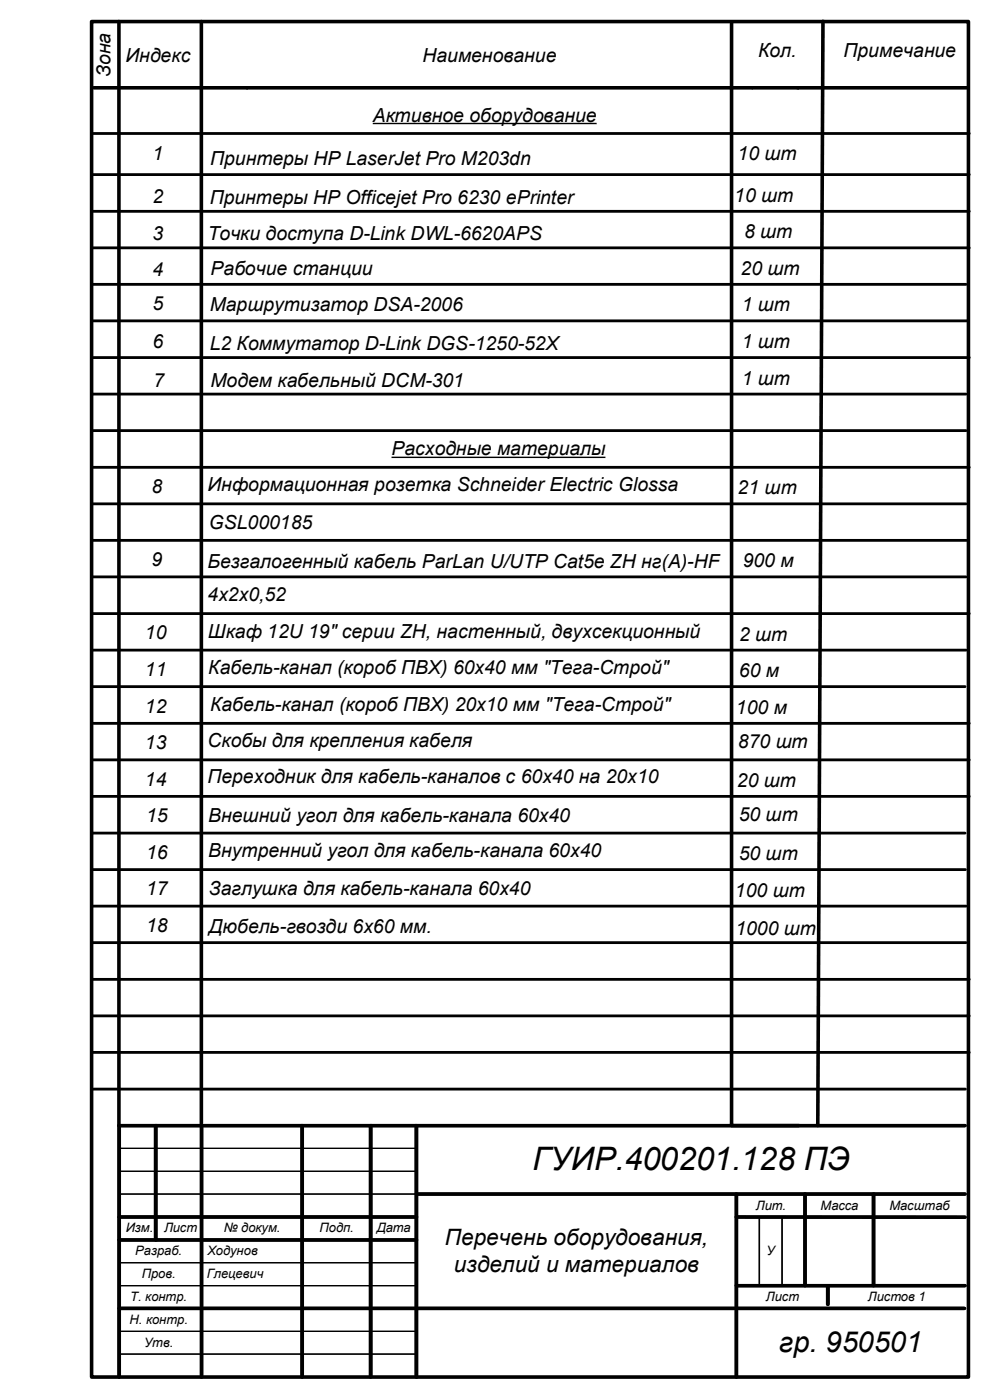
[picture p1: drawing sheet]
<svg xmlns="http://www.w3.org/2000/svg" width="210mm" height="297mm" viewBox="0 0 210 297" stroke-linecap="round" stroke-linejoin="round" font-family="sans-serif">
<defs><g id="words">
<text font-size="6.9" x="113" y="248.2">ГУИР.400201.128 ПЭ</text>
<text font-size="6.1" x="165.2" y="286.9">гр. 950501</text>
<g font-size="4.8">
<text x="94.4" y="264">Перечень оборудования,</text>
<text x="96.3" y="269.8">изделий и материалов</text>
</g>
<g font-size="4.1">
<text x="23.5" y="16.3" transform="rotate(-90 23.5 16.3)">Зона</text>
<text x="26.6" y="13.1">Индекс</text>
<text x="89.6" y="13.1">Наименование</text>
<text x="160.8" y="12.1">Кол.</text>
<text x="178.9" y="12.1">Примечание</text>
<text x="79.1" y="25.8">Активное оборудование</text>
<text x="32.3" y="34">1</text>
<text x="44.6" y="35">Принтеры HP LaserJet Pro M203dn</text>
<text x="156.5" y="34">10 шт</text>
<text x="32.3" y="43">2</text>
<text x="44.5" y="43.3">Принтеры HP Officejet Pro 6230 ePrinter</text>
<text x="155.7" y="42.8">10 шт</text>
<text x="32.3" y="51">3</text>
<text x="44.1" y="51">Точки доступа D-Link DWL-6620APS</text>
<text x="157.9" y="50.5">8 шт</text>
<text x="32.3" y="58.5">4</text>
<text x="44.7" y="58.3">Рабочие станции</text>
<text x="157.1" y="58.3">20 шт</text>
<text x="32.3" y="65.8">5</text>
<text x="44.5" y="66">Маршрутизатор DSA-2006</text>
<text x="157.4" y="66">1 шт</text>
<text x="32.3" y="73.8">6</text>
<text x="44.5" y="74.3">L2 Коммутатор D-Link DGS-1250-52X</text>
<text x="157.4" y="73.8">1 шт</text>
<text x="32.6" y="82">7</text>
<text x="44.7" y="82">Модем кабельный DCM-301</text>
<text x="157.4" y="81.6">1 шт</text>
<text x="83.1" y="96.6">Расходные материалы</text>
<text x="32.1" y="104.6">8</text>
<text x="44" y="104.3">Информационная розетка Schneider Electric Glossa</text>
<text x="156.5" y="104.9">21 шт</text>
<text x="44.3" y="112.3">GSL000185</text>
<text x="32.1" y="120.1">9</text>
<text x="44" y="120.4">Безгалогенный кабель ParLan U/UTP Cat5e ZH нг(А)-HF</text>
<text x="157.6" y="120.4">900 м</text>
<text x="44" y="127.5">4х2х0,52</text>
<text x="30.7" y="135.6">10</text>
<text x="44.1" y="135.3">Шкаф 12U 19&quot; серии ZH, настенный, двухсекционный</text>
<text x="156.8" y="135.9">2 шт</text>
<text x="30.7" y="143.4">11</text>
<text x="44.2" y="143">Кабель-канал (короб ПВХ) 60х40 мм &quot;Тега-Строй&quot;</text>
<text x="156.8" y="143.6">60 м</text>
<text x="30.7" y="151.2">12</text>
<text x="44.6" y="150.8">Кабель-канал (короб ПВХ) 20х10 мм &quot;Тега-Строй&quot;</text>
<text x="156.1" y="151.4">100 м</text>
<text x="30.7" y="158.9">13</text>
<text x="44" y="158.6">Скобы для крепления кабеля</text>
<text x="156.5" y="158.7">870 шт</text>
<text x="30.7" y="166.7">14</text>
<text x="44" y="166">Переходник для кабель-каналов с 60x40 на 20х10</text>
<text x="156.3" y="166.9">20 шт</text>
<text x="31" y="174.5">15</text>
<text x="44.2" y="174.4">Внешний угол для кабель-канала 60х40</text>
<text x="156.7" y="174.2">50 шт</text>
<text x="31" y="182.2">16</text>
<text x="44.2" y="181.9">Внутренний угол для кабель-канала 60х40</text>
<text x="156.7" y="182.5">50 шт</text>
<text x="31" y="189.9">17</text>
<text x="44.3" y="189.9">Заглушка для кабель-канала 60х40</text>
<text x="155.9" y="190.2">100 шт</text>
<text x="31" y="197.7">18</text>
<text x="44.3" y="198">Дюбель-гвозди 6x60 мм.</text>
<text x="156" y="198.5">1000 шт</text>
</g>
<g font-size="2.8">
<text x="160.4" y="256.6">Лит.</text>
<text x="174.1" y="256.6">Масса</text>
<text x="188.7" y="256.6">Масштаб</text>
<text x="26.7" y="261.3">Изм.</text>
<text x="34.8" y="261.5">Лист</text>
<text x="47.5" y="261.5">№ докум.</text>
<text x="67.8" y="261.5">Подп.</text>
<text x="79.9" y="261.5">Дата</text>
<text x="28.7" y="266.3">Разраб.</text>
<text x="44" y="266.3">Ходунов</text>
<text x="162.6" y="266.3">У</text>
<text x="30.1" y="271.1">Пров.</text>
<text x="43.9" y="271.1">Глецевич</text>
<text x="27.5" y="280.8">Н. контр.</text>
<text x="27.6" y="276">Т. контр.</text>
<text x="162.5" y="276">Лист</text>
<text x="184.1" y="276">Листов 1</text>
<text x="30.6" y="285.7">Утв.</text>
</g>
</g></defs>
<path d="M19.4 4.6h186v287.5h-186zM19.9 18.6h139.7M25.2 4.6v234.2M42.7 4.6v233.7M155.2 4.7v234.1h14.2M159.7 18.6h45.5M174.6 4.5l-1.1 234.3" fill="none" stroke="#000" stroke-width=".76"/>
<g fill="none" stroke="#000" stroke-width=".59">
<path d="M19.4 28.3h186.2M19.4 37h186.2M19.4 52.6h186.2M19.4 44.8h186.2M19.4 75.9h186.2M19.4 68.1h185.7M19.4 60.3h185.5M19.4 99.1h186.2M19.4 91.4h185.5M19.4 83.6h185.5M19.4 114.6h185.6M19.4 106.9h185.5"/>
<path d="M19.4 137.9h185.5M19.4 130.2h186.2M19.4 122.4h185.5M19.4 153.5h186.2M19.4 145.7h185.3M19.4 176.7h185.3M19.4 169h186.2M19.4 161.2h186.2M19.4 200h185.5M19.4 192.2h185.5M19.4 184.5h185.4M19.4 215.5h186.2"/>
<path d="M19.4 207.8h186.2M19.4 231.1h185.4M19.4 223.3h186.2"/>
</g>
<g fill="none" stroke="#000" stroke-width=".72">
<path d="M25.3 238.8v53.3M33 238.8v24.3M33.1 238.8v24.3M42.7 238.8v53.3M42.8 238.8v53.3M64.1 238.8v53.3M78.6 238.8v53.3M78.7 238.8v53.3M88.3 238.8v53.3M88.4 238.8v53.3M204.8 238.8h-179.6v53.3M25.2 258.2h63.2"/>
<path d="M88.3 253.3h116.5M156.2 258.2h48.6M156.2 253.3v38.8M156.3 253.3v38.8M170.7 253.3v19.5M170.8 253.3v19.5M185.3 253.3v19.5M185.4 253.3v19.5M25.2 263.1h63.2M25.2 277.6h179.4M156.2 272.8h48.6M175.6 272.8v3.9"/>
<path d="M175.7 272.8v3.9"/>
</g>
<path d="M25.2 253.3h63.2M25.2 248.5h63.2M25.2 243.6h63.2M161 258.2v14.6M161.1 258.2v14.6M165.9 258.2v14.6M25.2 272.8h63.3M25.2 267.9h63.2M25.2 287.3h63.2M25.2 282.4h63.2" fill="none" stroke="#000" stroke-width=".25"/>
<path d="M79.1 26.2h47.5M83.1 97h45.3" fill="none" stroke="#000" stroke-width=".3"/>
<use href="#words"/>
</svg>
